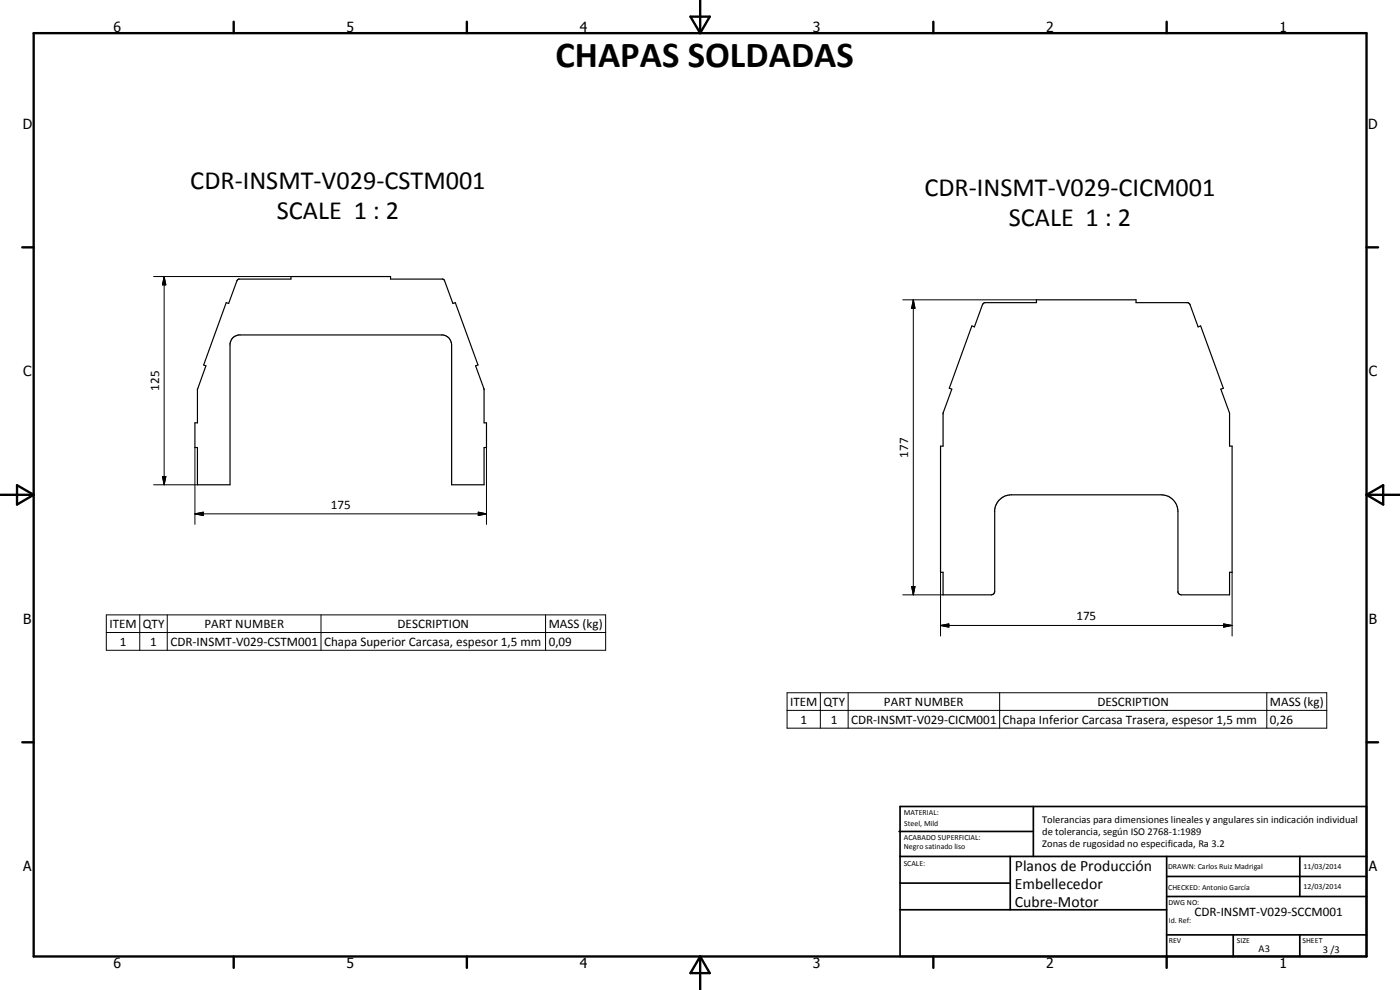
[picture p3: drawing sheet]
<svg xmlns="http://www.w3.org/2000/svg" width="420mm" height="297mm" viewBox="0 0 420 297" stroke-linecap="round" stroke-linejoin="round" font-family="sans-serif">
<defs><g id="words">
<text font-size="11" x="166.7" y="20">CHAPAS SOLDADAS</text>
<g font-size="7.9">
<text x="57.1" y="56.6">CDR-INSMT-V029-CSTM001</text>
<text x="277.4" y="58.8">CDR-INSMT-V029-CICM001</text>
<text x="83" y="65.6">SCALE 1 : 2</text>
<text x="302.8" y="67.9">SCALE 1 : 2</text>
</g>
<g font-size="4.7">
<text x="304.6" y="261.2">Planos de Producción</text>
<text x="304.6" y="266.6">Embellecedor</text>
<text x="304.6" y="272">Cubre-Motor</text>
</g>
<g font-size="4.2">
<text x="34" y="9.6">6</text>
<text x="104" y="9.6">5</text>
<text x="174" y="9.6">4</text>
<text x="244" y="9.6">3</text>
<text x="314" y="9.6">2</text>
<text x="384" y="9.6">1</text>
<text x="6.8" y="38.7">D</text>
<text x="410.6" y="38.7">D</text>
<text x="7" y="112.9">C</text>
<text x="410.8" y="112.9">C</text>
<text x="7" y="187.1">B</text>
<text x="410.8" y="187.1">B</text>
<text x="7" y="261.4">A</text>
<text x="410.8" y="261.4">A</text>
<text x="34" y="290.4">6</text>
<text x="104" y="290.4">5</text>
<text x="174" y="290.4">4</text>
<text x="244" y="290.4">3</text>
<text x="314" y="290.4">2</text>
<text x="384" y="290.4">1</text>
</g>
<g font-size="3.9">
<text x="47.7" y="117.3" transform="rotate(-90 47.7 117.3)">125</text>
<text x="272.5" y="137.3" transform="rotate(-90 272.5 137.3)">177</text>
<text x="99.3" y="152.6">175</text>
<text x="32.8" y="188.4">ITEM</text>
<text x="42.9" y="188.4">QTY</text>
<text x="61.3" y="188.4">PART NUMBER</text>
<text x="119.3" y="188.4">DESCRIPTION</text>
<text x="164.7" y="188.5">MASS (kg)</text>
<text x="323" y="186.1">175</text>
<text x="35.9" y="193.7">1</text>
<text x="45.1" y="193.7">1</text>
<text x="51.1" y="193.7">CDR-INSMT-V029-CSTM001</text>
<text x="97.3" y="193.8">Chapa Superior Carcasa, espesor 1,5 mm</text>
<text x="164.7" y="193.7">0,09</text>
<text x="237.1" y="211.8">ITEM</text>
<text x="247.1" y="211.8">QTY</text>
<text x="265.3" y="211.8">PART NUMBER</text>
<text x="329.3" y="211.8">DESCRIPTION</text>
<text x="381.1" y="211.9">MASS (kg)</text>
<text x="240.2" y="217.1">1</text>
<text x="249.4" y="217.1">1</text>
<text x="255.4" y="217.1">CDR-INSMT-V029-CICM001</text>
<text x="300.9" y="217.2">Chapa Inferior Carcasa Trasera, espesor 1,5 mm</text>
<text x="381.1" y="217.1">0,26</text>
<text x="358.5" y="275">CDR-INSMT-V029-SCCM001</text>
</g>
<g font-size="3.1">
<text x="312.7" y="246.8">Tolerancias para dimensiones lineales y angulares sin indicación individual</text>
<text x="312.7" y="250.4">de tolerancia, según ISO 2768-1:1989</text>
<text x="312.7" y="254">Zonas de rugosidad no especificada, Ra 3.2</text>
<text x="377.7" y="285.6">A3</text>
<text x="397" y="285.9">3 /3</text>
</g>
<g font-size="2.4">
<text x="271.2" y="244.4">MATERIAL:</text>
<text x="271.3" y="252">ACABADO SUPERFICIAL:</text>
<text x="271.4" y="247.9">Steel, Mild</text>
<text x="271.3" y="254.6">Negro satinado liso</text>
<text x="271.2" y="259.7">SCALE:</text>
<text x="350.6" y="260.8">DRAWN: Carlos Ruiz Madrigal</text>
<text x="391.2" y="260.6">11/03/2014</text>
<text x="350.6" y="267.1">CHECKED: Antonio García</text>
<text x="391.2" y="266.7">12/03/2014</text>
<text x="350.6" y="271.4">DWG NO:</text>
<text x="350.8" y="276.9">Id. Ref:</text>
<text x="350.8" y="282.8">REV</text>
<text x="371.2" y="282.9">SIZE</text>
<text x="390.9" y="282.9">SHEET</text>
</g>
</g></defs>
<path d="M71.2 84.1l.4-.4h15.7v-.7h29.9v.7h15.7l.4 .2 2.6 7.2 .7-.3 6.9 18.7-.8 .3 2.5 6.8 .1 10.3h.7v7.4h-.7v11.2h-9.8v-42a3 3 0 0 0-2.6-3h-61.3a2.97 2.97 0 0 0-2.6 2.6v42.4h-9.7v-11.2h-.8v-7.4h.8v-10.1l2.5-7-.7-.3 6.8-18.7 .7 .3zM295.1 91.1l.5-.3h15.5v-.8h29.8v.8h15.6l.6 .4 2.5 6.9 .7-.3 6.8 18.7-.7 .3 2.6 7.2v9.9h.8v37.8h-.8v6.8h-14.5l-.9-.6-.1-24.4a5 5 0 0 0-5-5h-45a5 5 0 0 0-5 4.5l-.1 24.9-.3 .4-.6 .2h-14.5v-6.8h-.7v-37.8h.7v-9.9l2.7-7.2-.8-.3 6.8-18.7 .7 .3z" fill="none" stroke="#000" stroke-width=".35"/>
<g fill="none" stroke="#000" stroke-width=".71">
<path d="M10.1 9.9h400v277.1h-400zM70.1 6.5v3.4M140.1 6.5v3.4M207.2 5h5.8l-2.9 4.9zM210.1 0v9.9M280.1 6.5v3.4M350.1 6.5v3.4M6.7 74.2h3.4M410.1 74.2h3.5M.1 148.5h10M5.1 145.6l5 2.9-5 2.9zM410.1 148.5h10"/>
<path d="M410.1 148.5l5-2.9v5.8zM6.7 222.7h3.4M410.1 222.7h3.5M70.1 287v3.4M140.1 287v3.4M210.1 287v10M210.1 287l2.9 5h-5.8zM280.1 287v3.4M350.1 287v3.4"/>
</g>
<g fill="none" stroke="#000" stroke-width=".51">
<path d="M269.8 249.5h40.3M270.1 242h140v45h-140zM270.1 257h140M303.2 257v16M310.1 242v15M350.1 257v30M390.1 257v12M270.1 265h33.1M270.1 273h80M350.1 269h60M350.1 263h60M350.1 280.5h60"/>
<path d="M370.1 280.5v6.5M390.1 280.5v6.5"/>
</g>
<g fill="none" stroke="#000" stroke-width=".3">
<path d="M46.1 83h41.2M49.3 83l.5 2.5h-1zM49.3 83v62.5M270.9 90h40.2M274.1 90l.5 2.5h-1zM274.1 90v88.5M58.5 134.3v23.1M146 134.3v23.1M46.1 145.5h13.2M48.8 143h1l-.5 2.5zM58.5 154.2l2.5-.5v1zM58.5 154.2h87.5"/>
<path d="M143.5 153.7l2.5 .5-2.5 .5zM270.9 178.5h12.1M273.6 176h1l-.5 2.5zM282.3 171.7v19.1M369.8 171.7v19.1M31.9 184.5h149.9v10.6h-149.9zM31.9 189.8h149.9M41.9 184.5v10.6M50.2 184.5v10.6M96.3 184.5v10.6M163.7 184.5v10.6M282.3 187.7l2.5-.5v1z"/>
<path d="M282.3 187.7h87.5M367.2 187.2l2.6 .5-2.6 .5zM236.2 207.9h162v10.6h-162zM236.2 213.1h162M246.2 207.9v10.6M254.5 207.9v10.6M300 207.9v10.6M380.2 207.9v10.6"/>
</g>
<path d="M49.3 83l.5 2.5h-1zM274.1 90l.5 2.5h-1zM48.8 143h1l-.5 2.5zM58.5 154.2l2.5-.5v1zM143.5 153.7l2.5 .5-2.5 .5zM273.6 176h1l-.5 2.5zM282.3 187.7l2.5-.5v1zM367.2 187.2l2.6 .5-2.6 .5z" fill="#000"/>
<use href="#words"/>
</svg>
